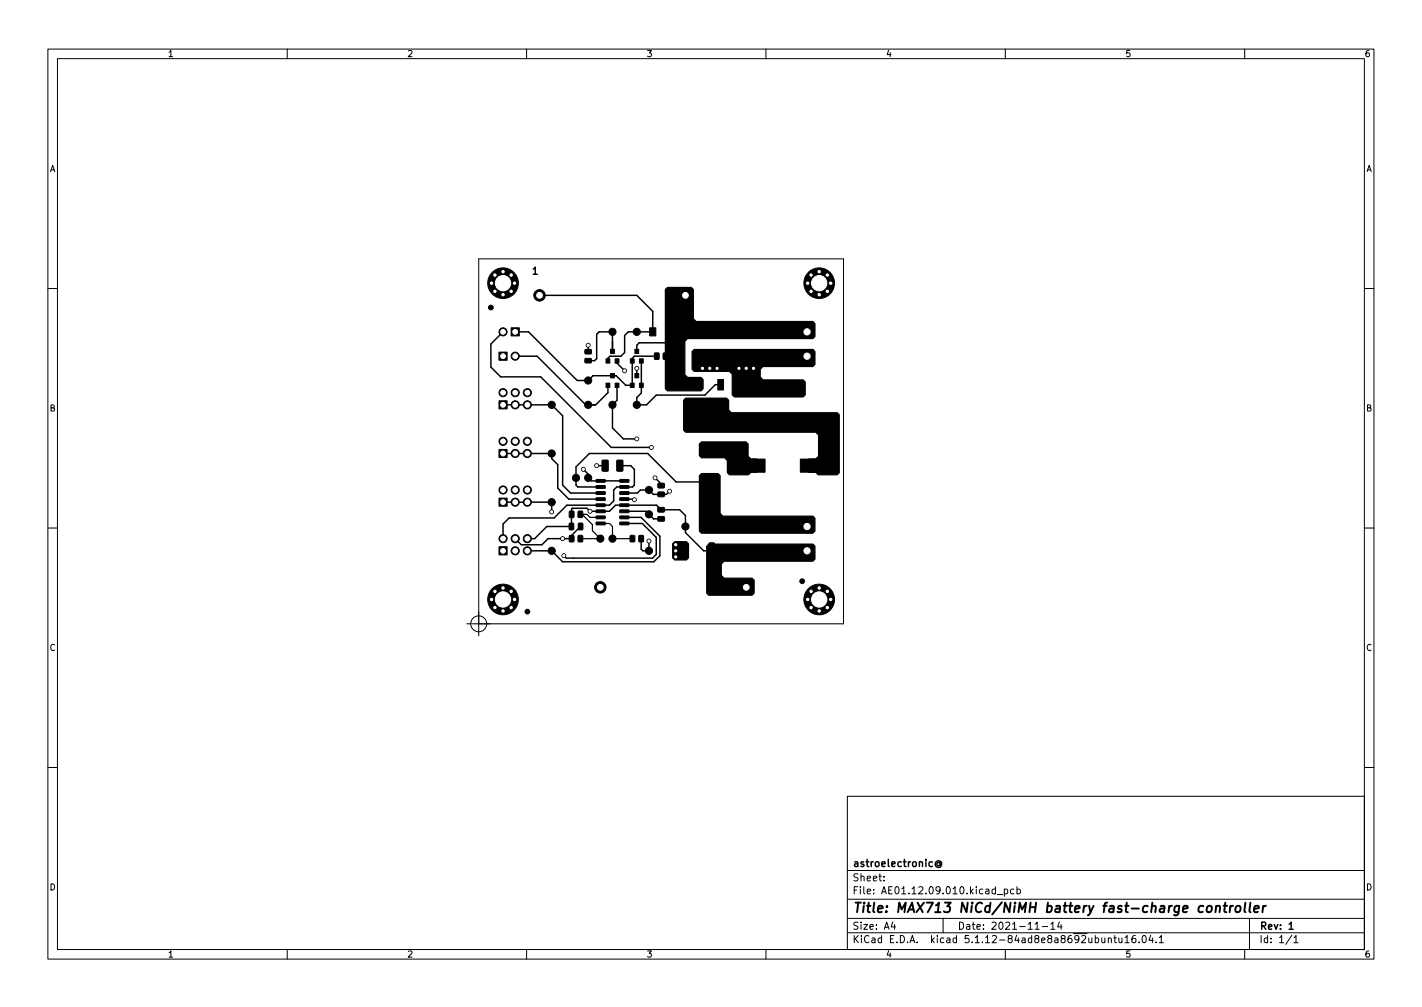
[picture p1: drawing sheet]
<svg xmlns="http://www.w3.org/2000/svg" width="297mm" height="210mm" viewBox="0 0 297 210" stroke-linecap="round" stroke-linejoin="round" font-family="sans-serif">
<defs><g id="words">
<text font-size="2.8" x="178" y="190.6">Title: MAX713 NiCd/NiMH battery fast-charge controller</text>
<g font-size="2.1">
<text x="111.2" y="57.3">1</text>
<text x="178" y="184">Sheet:</text>
<text x="178" y="181">astroelectronic@</text>
<text x="178" y="186.7">File: AE01.12.09.010.kicad_pcb</text>
<text x="178" y="196.9">KiCad E.D.A. kicad 5.1.12-84ad8e8a8692ubuntu16.04.1</text>
<text x="178" y="194.1">Size: A4</text>
<text x="200" y="194.1">Date: 2021-11-14</text>
<text x="263" y="194.1">Rev: 1</text>
<text x="263" y="196.9">Id: 1/1</text>
</g>
<g font-size="1.8">
<text x="35" y="11.9">1</text>
<text x="85" y="11.9">2</text>
<text x="135" y="11.9">3</text>
<text x="185" y="11.9">4</text>
<text x="235" y="11.9">5</text>
<text x="285" y="11.9">6</text>
<text x="10.3" y="35.9">A</text>
<text x="285.3" y="35.9">A</text>
<text x="10.3" y="85.9">B</text>
<text x="285.3" y="85.9">B</text>
<text x="10.3" y="135.9">C</text>
<text x="285.3" y="135.9">C</text>
<text x="10.3" y="185.9">D</text>
<text x="285.3" y="185.9">D</text>
<text x="35" y="199.9">1</text>
<text x="85" y="199.9">2</text>
<text x="135" y="199.9">3</text>
<text x="185" y="199.9">4</text>
<text x="235" y="199.9">5</text>
<text x="285" y="199.9">6</text>
</g>
</g></defs>
<g fill="none" stroke="#000" stroke-width=".21">
<path d="M10 10.2h277v190.1h-277zM12 12.2h273v186.1h-273zM60 10.2v2M110 10.2v2M160 10.2v2M210 10.2v2M260 10.2v2M10 60.2h2M285 60.2h2M10 110.2h2M285 110.2h2M97.5 130.2h78.7v-76.2h-76.2v78.7"/>
<path d="M10 160.2h2M177 166.3h108v32h-108zM285 160.2h2M60 198.3v2M110 198.3v2M160 198.3v2M177 194.8h108M177 191.8h108M177 187.8h108M177 181.8h108M184.6 183.8v.1M184.6 183v.1"/>
<path d="M186.5 192.5l-.4 1h1M186.9 193v1M197 191.8v3M208.3 186.8h1.1M209.8 185.7l.4-.1 .3 .3-.1 .7h-.6M209.8 185.6v1.5M210 198.3v2M211.8 185.7l-.4-.1-.3 .3 .1 .7h.6M212.4 185.7l.5-.1 .2 .3-.1 .7h-.6M212.4 185.1v1.5M216.2 194h.9M217.7 193.5h1.2"/>
<path d="M219.5 193l.4-.5v1.5M219.5 194h.9M221.3 192.5l-.4 1h1M221.6 193v1M231.5 196l.2-.2 .4 .1v.9M231.5 195.8v1M232.6 195.8h.6M232.9 195.3v1.3l.3 .2M233.7 195.8l.1 1h.3l.3-.1M234.4 195.8v1M235 195.8l.4-.5v1.5M235 196.8h.9"/>
<path d="M237.1 195.3l-.4 .1a1.01 1.01 0 0 0 0 1.4l.5-.1 .1-.5-.3-.3-.4 .1-.2 .2M237.9 196.7v.1M238.8 195.4l.1-.1a.8 .8 0 0 1 .6 .8 .8 .8 0 0 1-.6 .7 1 1 0 0 1-.1-1.4zM240.4 195.3l-.4 1h.9M240.7 195.8v1M241.5 196.7v.1M242.1 195.8l.5-.5v1.5M242.1 196.8h.9M260 198.3v2M261 191.8v6.5M269.9 195.3l-1.3 1.9M270.3 195.8l.4-.5v1.5"/>
<path d="M270.3 196.8h.8"/>
<circle cx="100" cy="130.2" r="1.67"/>
</g>
<g fill="none" stroke="#000" stroke-width=".3">
<path d="M105.1 69.3l-2.6 2.5v4.9l2.1 2h8.4l14.7 14.7h8.4M107.6 74.4h4.6l10.2 10.1h2.1l2.5-2.5v-1.6M107.6 69.3h2.8l10.2 10.1h2.3l1-1h4.8l2 2h1.4v-5.6l.4-.4h4.7M112.7 61.7h20.3l3.3 3.3v4.3h-5.1l-.7 .8v3.5l-.8 .8h-2.3l-.4 .4v.6M122.9 72.1v1.3M127.9 73.4v-4.1h-2.8l-.5 .5v5.1l-.4 .4h-1.3M128.9 75.4v.4l1.6 1.6M133 73.4v-1.3l.5-.5h5.9l.7 .7v2.1h-1.1M133 76.9v1.5M134 75.4v6.7l-1 .9v1.5h2.1l2-2h10.1l2.2-2.2h1.1M105.1 94.7h10.1v1l1.3 1.3v4.9l2.3 2.3h6.7M105.1 84.5h10.1l2.3 2.3v14.5l1.7 1.6h6.3"/>
<path d="M121.8 98l1.1 1v.8l.6 .6h6.9M124.6 97.2h1.8M128.9 80.4v3.2l-1 .9v4.9l2.3 2.2h2.8M129.5 97.2h2.3l.7 .8v3.3l-.4 .4h-3.3l-.6 .6v2.3l-.9 .9h-8.9l-2.7 2.7h-9.3l-1.3 1.2v3.1M136.8 99.8l1.3 1.2v.4M105.1 104.8h10.1v2.1M110.2 112.5h1.5l2.5-2.6h5.2v-3.6l.2-.2h3l.6 .7h4.1l1.3-1.3h8.5l1 .9h3.9l1.2 1.2v3.6l3.8 3.8h1.7M121.3 109.9l-1.9 1.9v.7h-4.9l-1.3 1.2h-4.3l-1.3-1.2M130.4 104.2h2l.1 .1M130.4 106.8h4.5l1.6 1.5h1.6M130.4 108h3.5l3.9 4v4l-1.2 1.3h-19.1l-2.3-2.3h-5M130.4 109.3h3.8l2.9 2.9v3.6l-.8 .7h-18l-.5-.5"/>
<path d="M133.9 112.5v2.2l.4 .3h1.3v-2M139.9 102.6l-.7 .6h-2.7l-.9-.9h-1.8l-.7 .6h-2.7M148.3 100.6h-7.1l-5.9-5.9h-12.2l-2.8 2.8v3.8l.4 .4h4.8M196.3 180.2a.36 .36 0 0 0-.5 0 .36 .36 0 0 0 0 .5 .36 .36 0 0 0 .5-.1M196.3 180.1v.5l.2 .1a.64 .64 0 0 0-.4-1 .64 .64 0 0 0-.8 .7 .72 .72 0 0 0 .5 .7 .72 .72 0 0 0 .8-.2M269.3 193l.4-.5v1.5M269.3 194h.8"/>
</g>
<g fill="none" stroke="#000" stroke-width=".4">
<path d="M252.2 189.3l.1-.1a.5 .5 0 0 1 .9 .3l-.1 .6-.2 .3a.5 .5 0 0 1-.9-.3zM254 189.3l.3-.2 .5 .1-.1 1.3M254.1 189.1l-.2 1.4M255.6 189.1h.7M256 188.5l-.3 1.7 .1 .2 .4 .1M257 189.1l-.2 1.4M257.6 189.1l-.4 .1-.2 .3M258.2 189.3l.1-.1a.5 .5 0 0 1 .9 .3l-.1 .6-.2 .3a.5 .5 0 0 1-.9-.3zM260.1 188.5l-.2 1.7 .3 .3M261.2 188.5l-.2 1.7 .2 .3M262 189.8l1-.2-.1-.4-.6-.1-.3 .3v1h.8M263.9 189.1l-.2 1.4"/>
<path d="M264.4 189.1l-.4 .1-.2 .3"/>
</g>
<g fill="#000" stroke="#000" stroke-width=".21">
<path d="M104.2 73.5h1.7v1.7h-1.7zM106.8 68.4h1.7v1.7h-1.7zM122.2 74.9h1.3v.8l-1.2 .1zM122.2 73h1.3v.8l-1.2 .1zM126.6 74.9h.8v.9h-.8zM127.5 78h.8v.9h-.8zM127.5 72.9h.8v.9h-.8zM128.5 74.9h.8v.9h-.8zM131.7 74.9h.8v.9h-.8zM132.6 72.9h.8v.9h-.8zM132.6 78h.8v.9h-.8zM133.6 74.9h.8v.9h-.8z"/>
<path d="M135.7 68.4h1.3v1.7h-1.3zM136.7 73.7l1 .1-.1 1.2h-.9zM139.2 68.4h1.3v1.7h-1.3zM138.6 73.7l.9 .1-.1 1.2h-.9zM145.4 79.2h1.2v2.2h-1.2zM149.9 79.2h1.2v2.2h-1.2zM145.2 73.5l6.1-.1 .1 .3v2.1l-.2 .1h-5.9l-.2-.2zM145.2 67.8l6.1-.1 .1 .3v2.1l-.2 .1h-5.9l-.2-.2zM152.8 67.8l6.1-.1 .1 .3v2.1l-.2 .1h-5.9l-.2-.2zM152.8 73.5l6.1-.1 .1 .3v2.1l-.2 .1h-5.9l-.2-.2zM164.4 79.9h3.3v2.5h-3.3zM167.3 73.1h2.6v2.6h-2.6z"/>
<path d="M104.2 83.7h1.7v1.7h-1.7zM104.2 93.8h1.7v1.7h-1.7zM125.8 96.1h1l.2 .1 .1 2-.2 .2h-.9l-.2-.1zM126.6 80h.8v.9h-.8zM128.5 80h.8v.9h-.8zM128.9 96.1h1l.2 .1v2l-.1 .2h-1l-.2-.1zM131.7 80h.8v.9h-.8zM133.6 80h.8v.9h-.8zM145.4 83.4h5.8v6.4h-5.8zM146.6 92.6h3.3v2.5h-3.3zM146.6 99.4h3.3v2.5h-3.3zM156.6 95.9h3.2v2.7h-3.2z"/>
<path d="M164.4 86.7h3.3v2.5h-3.3zM167.2 95.9h3.2v2.7h-3.2zM104.2 104h1.7v1.7h-1.7zM104.2 114.2h1.7v1.7h-1.7zM118.9 109.3l.7-.1 .2 .1 .1 1.1-.2 .2-.6 .1-.2-.2zM119 111.8l.9 .1-.1 1.2h-.9zM119 106.8h.9l-.1 1.2h-.9zM120.8 111.8l.9 .1-.1 1.2h-.8zM120.8 106.8h.9l-.1 1.2h-.8zM120.8 109.3l.7-.1 .2 .1 .1 1.1-.2 .2-.6 .1-.2-.2zM124.5 100.1h1.8l.1 .5-.1 .1h-1.7zM124.5 101.4h1.8l.1 .5-.1 .1h-1.7z"/>
<path d="M124.5 102.7l1.8-.1 .1 .5-.1 .1h-1.7zM124.5 104l1.8-.1 .1 .5-.1 .1h-1.7zM124.5 105.2h1.8l.1 .5-.1 .1h-1.7zM124.5 106.5h1.8l.1 .4-.1 .2h-1.7zM124.5 107.8l1.8-.1 .1 .5-.1 .1h-1.7zM124.5 109h1.8l.1 .5-.1 .1h-1.7zM129.5 109h1.8l.1 .5-.1 .1h-1.7zM129.5 107.8l1.8-.1 .1 .5-.1 .1h-1.7zM129.5 106.5h1.8l.1 .4-.1 .2h-1.7zM129.5 105.2h1.8l.1 .5-.1 .1h-1.7zM129.5 104l1.8-.1 .1 .5-.1 .1h-1.7zM129.5 102.7l1.8-.1 .1 .5-.1 .1h-1.7z"/>
<path d="M129.5 101.4h1.8l.1 .5-.1 .1h-1.7zM129.5 100.1h1.8l.1 .5-.1 .1h-1.7zM131.7 111.8l.9 .1-.1 1.2h-.9zM133.5 111.8l.9 .1-.1 1.2h-.8zM137.5 101l1.2-.1 .1 .9-1.3 .1zM137.5 102.8h1.2l.1 .8-1.3 .1zM137.4 107.9h1.3l.1 .2v.6l-.2 .1h-1.1l-.1-.2zM137.4 106h1.3l.1 .2v.6l-.2 .1h-1.1l-.1-.2zM142.2 113.4l.9-.1 .3 .2v3l-.2 .2h-.9l-.1-.2zM148.1 113.4l1-.1 .2 .2v3l-.2 .2h-.8l-.2-.2zM152.8 108.4h6.1l.1 .2v2.1l-.2 .2-5.9-.1-.2-.2zM152.8 114.1h6.1l.1 .2v2.1l-.2 .2-5.9-.1-.2-.2z"/>
<path d="M167.3 113.7h2.6v2.6h-2.6z"/>
<circle cx="102.7" cy="59.1" r=".4"/>
<circle cx="103.4" cy="57.4" r=".4"/>
<circle cx="105.1" cy="59.1" r="3.2"/>
<circle cx="105.1" cy="56.7" r=".4"/>
<circle cx="106.8" cy="57.4" r=".4"/>
<circle cx="107.5" cy="59.1" r=".4"/>
<circle cx="168.7" cy="59.1" r=".4"/>
<circle cx="169.4" cy="57.4" r=".4"/>
<circle cx="171.1" cy="59.1" r="3.2"/>
<circle cx="171.1" cy="56.7" r=".4"/>
<circle cx="172.8" cy="57.4" r=".4"/>
<circle cx="173.5" cy="59.1" r=".4"/>
<circle cx="102.5" cy="64.2" r=".5"/>
<circle cx="103.4" cy="60.8" r=".4"/>
<circle cx="105.1" cy="69.3" r=".85"/>
<circle cx="105.1" cy="61.5" r=".4"/>
<circle cx="106.8" cy="60.8" r=".4"/>
<circle cx="107.6" cy="74.4" r=".85"/>
<circle cx="112.7" cy="61.7" r="1.2"/>
<circle cx="122.9" cy="79.4" r=".75"/>
<circle cx="122.9" cy="72.1" r=".41"/>
<circle cx="127.9" cy="69.3" r=".75"/>
<circle cx="130.5" cy="77.4" r=".41"/>
<circle cx="133" cy="69.3" r=".75"/>
<circle cx="133" cy="76.9" r=".41"/>
<circle cx="143.2" cy="61.7" r="1.2"/>
<circle cx="143.2" cy="69.3" r=".75"/>
<circle cx="146.7" cy="76.9" r=".41"/>
<circle cx="148.3" cy="76.9" r=".41"/>
<circle cx="149.8" cy="76.9" r=".41"/>
<circle cx="154.4" cy="76.9" r=".41"/>
<circle cx="155.9" cy="79.4" r=".75"/>
<circle cx="155.9" cy="76.9" r=".41"/>
<circle cx="157.4" cy="76.9" r=".41"/>
<circle cx="168.6" cy="69.3" r="1.3"/>
<circle cx="169.4" cy="60.8" r=".4"/>
<circle cx="171.1" cy="61.5" r=".4"/>
<circle cx="172.8" cy="60.8" r=".4"/>
<circle cx="105.1" cy="92.1" r=".85"/>
<circle cx="105.1" cy="82" r=".85"/>
<circle cx="107.6" cy="92.1" r=".85"/>
<circle cx="107.6" cy="94.7" r=".85"/>
<circle cx="107.6" cy="84.5" r=".85"/>
<circle cx="107.6" cy="82" r=".85"/>
<circle cx="110.2" cy="84.5" r=".85"/>
<circle cx="110.2" cy="82" r=".85"/>
<circle cx="110.2" cy="94.7" r=".85"/>
<circle cx="110.2" cy="92.1" r=".85"/>
<circle cx="115.2" cy="94.7" r=".75"/>
<circle cx="115.2" cy="84.5" r=".75"/>
<circle cx="120.3" cy="99.8" r=".75"/>
<circle cx="121.8" cy="98" r=".41"/>
<circle cx="122.9" cy="84.5" r=".75"/>
<circle cx="122.9" cy="99.8" r=".75"/>
<circle cx="124.6" cy="97.2" r=".41"/>
<circle cx="127.9" cy="84.5" r=".75"/>
<circle cx="133" cy="84.5" r=".75"/>
<circle cx="133" cy="91.6" r=".41"/>
<circle cx="136.1" cy="93.4" r=".41"/>
<circle cx="136.8" cy="99.8" r=".41"/>
<circle cx="153.3" cy="97.2" r=".75"/>
<circle cx="173.7" cy="97.2" r=".75"/>
<circle cx="105.1" cy="112.5" r=".85"/>
<circle cx="105.1" cy="102.3" r=".85"/>
<circle cx="107.6" cy="112.5" r=".85"/>
<circle cx="107.6" cy="102.3" r=".85"/>
<circle cx="107.6" cy="104.8" r=".85"/>
<circle cx="107.6" cy="115" r=".85"/>
<circle cx="110.2" cy="102.3" r=".85"/>
<circle cx="110.2" cy="104.8" r=".85"/>
<circle cx="110.2" cy="115" r=".85"/>
<circle cx="110.2" cy="112.5" r=".85"/>
<circle cx="115.2" cy="104.8" r=".75"/>
<circle cx="115.2" cy="115" r=".75"/>
<circle cx="115.2" cy="106.9" r=".41"/>
<circle cx="117.5" cy="112.5" r=".41"/>
<circle cx="117.8" cy="116" r=".41"/>
<circle cx="123.2" cy="106.8" r=".41"/>
<circle cx="125.4" cy="112.5" r=".75"/>
<circle cx="127.9" cy="112.5" r=".75"/>
<circle cx="132.5" cy="104.3" r=".41"/>
<circle cx="135.6" cy="115" r=".75"/>
<circle cx="135.6" cy="102.3" r=".75"/>
<circle cx="135.6" cy="107.4" r=".75"/>
<circle cx="135.6" cy="113" r=".41"/>
<circle cx="139.9" cy="102.6" r=".41"/>
<circle cx="141.1" cy="115" r=".41"/>
<circle cx="141.1" cy="113.7" r=".41"/>
<circle cx="141.1" cy="116.3" r=".41"/>
<circle cx="143.2" cy="109.9" r=".75"/>
<circle cx="168.6" cy="109.9" r="1.3"/>
<circle cx="102.7" cy="125.2" r=".4"/>
<circle cx="103.4" cy="126.9" r=".4"/>
<circle cx="103.4" cy="123.5" r=".4"/>
<circle cx="105.1" cy="125.2" r="3.2"/>
<circle cx="105.1" cy="122.8" r=".4"/>
<circle cx="105.1" cy="127.6" r=".4"/>
<circle cx="106.8" cy="126.9" r=".4"/>
<circle cx="106.8" cy="123.5" r=".4"/>
<circle cx="107.5" cy="125.2" r=".4"/>
<circle cx="110.2" cy="127.7" r=".5"/>
<circle cx="125.4" cy="122.6" r="1.2"/>
<circle cx="155.9" cy="122.6" r="1.2"/>
<circle cx="167.6" cy="121.4" r=".5"/>
<circle cx="168.7" cy="125.2" r=".4"/>
<circle cx="169.4" cy="126.9" r=".4"/>
<circle cx="169.4" cy="123.5" r=".4"/>
<circle cx="171.1" cy="125.2" r="3.2"/>
<circle cx="171.1" cy="127.6" r=".4"/>
<circle cx="171.1" cy="122.8" r=".4"/>
<circle cx="172.8" cy="126.9" r=".4"/>
<circle cx="172.8" cy="123.5" r=".4"/>
<circle cx="173.5" cy="125.2" r=".4"/>
</g>
<path d="M121.2 107.4h1.4l.6 .6h2.3M121.6 107.4l2.1 2.1v1.3l1.7 1.7h-4.2M125.5 109.3h1.8l.6 .6v2.6h4.2M155.9 109.6l-.3 .3" fill="none" stroke="#000" stroke-width=".25"/>
<path d="M139 60.5l.4-.5h5l.4 .5v6l.6 .6h24.4l.4 .5v2.7l-.4 .4h-26.2l-.5 .6v6.9l.6 .6h2.7l.5 .4v2l-.5 .4h-7l-.4-.4zM144.6 73.4l.4-.4h24.8l.4 .4v2.7l-.4 .4h-10.4l-.6 .6v1.6l.6 .6h8.4l.4 .5v2.6l-.4 .5h-14.4l-.4-.5-.1-4.3-.6-.6h-7.3l-.4-.4zM146.1 99.3l.4-.4h3.5l.4 .4v7.8l.6 .7h18.8l.4 .4v2.7l-.4 .4h-23.3l-.4-.4zM143.2 83.1h8.6l.4 .5v2l.6 .6h22.1l.4 .4v12.1l-.4 .4h-4l-.5-.5h-1.4v-2.8h1.4l.6-.6v-4.3l-.6-.7h-27.2l-.4-.4v-6.2zM146.5 92.3h9.3l.5 .4v2.6l.5 .5h1.2v2.8h-1.2l-.5 .5h-3.9l-.5-.4v-2.5l-.5-.6h-4.9l-.4-.5v-2.4zM140.5 113.5l.4-.4h2.5l.4 .4v3l-.4 .4h-2.5l-.4-.4zM147.6 114l.5-.4h21.7l.4 .4v2.7l-.4 .5h-18.5l-.6 .6v2.4l.6 .5h5.8l.4 .5v2.6l-.4 .5h-9l-.5-.5z" fill="#000" stroke="#000" stroke-width=".25"/>
<g fill="#fff" stroke="#fff" stroke-width=".21">
<circle cx="133" cy="76.9" r=".23"/>
<circle cx="132.5" cy="104.3" r=".23"/>
<circle cx="141.1" cy="115" r=".23"/>
<circle cx="155.9" cy="76.9" r=".23"/>
<circle cx="154.4" cy="76.9" r=".23"/>
<circle cx="157.4" cy="76.9" r=".23"/>
<circle cx="148.3" cy="76.9" r=".23"/>
<circle cx="149.8" cy="76.9" r=".23"/>
<circle cx="146.7" cy="76.9" r=".23"/>
<circle cx="141.1" cy="113.7" r=".23"/>
<circle cx="141.1" cy="116.3" r=".23"/>
<circle cx="123.2" cy="106.8" r=".23"/>
<circle cx="124.6" cy="97.2" r=".23"/>
<circle cx="117.5" cy="112.5" r=".23"/>
<circle cx="121.8" cy="98" r=".23"/>
<circle cx="122.9" cy="72.1" r=".23"/>
<circle cx="130.5" cy="77.4" r=".23"/>
<circle cx="135.6" cy="113" r=".23"/>
<circle cx="115.2" cy="106.9" r=".23"/>
<circle cx="117.8" cy="116" r=".23"/>
<circle cx="133" cy="91.6" r=".23"/>
<circle cx="136.8" cy="99.8" r=".23"/>
<circle cx="139.9" cy="102.6" r=".23"/>
<circle cx="136.1" cy="93.4" r=".23"/>
<circle cx="143.2" cy="61.7" r=".6"/>
<circle cx="112.7" cy="61.7" r=".6"/>
<circle cx="172.8" cy="57.4" r=".25"/>
<circle cx="171.1" cy="56.7" r=".25"/>
<circle cx="169.4" cy="57.4" r=".25"/>
<circle cx="168.7" cy="59.1" r=".25"/>
<circle cx="169.4" cy="60.8" r=".25"/>
<circle cx="171.1" cy="61.5" r=".25"/>
<circle cx="172.8" cy="60.8" r=".25"/>
<circle cx="173.5" cy="59.1" r=".25"/>
<circle cx="171.1" cy="59.1" r="1.6"/>
<circle cx="172.8" cy="123.5" r=".25"/>
<circle cx="171.1" cy="122.8" r=".25"/>
<circle cx="169.4" cy="123.5" r=".25"/>
<circle cx="168.7" cy="125.2" r=".25"/>
<circle cx="169.4" cy="126.9" r=".25"/>
<circle cx="171.1" cy="127.6" r=".25"/>
<circle cx="172.8" cy="126.9" r=".25"/>
<circle cx="173.5" cy="125.2" r=".25"/>
<circle cx="171.1" cy="125.2" r="1.6"/>
<circle cx="106.8" cy="123.5" r=".25"/>
<circle cx="105.1" cy="122.8" r=".25"/>
<circle cx="103.4" cy="123.5" r=".25"/>
<circle cx="102.7" cy="125.2" r=".25"/>
<circle cx="103.4" cy="126.9" r=".25"/>
<circle cx="105.1" cy="127.6" r=".25"/>
<circle cx="106.8" cy="126.9" r=".25"/>
<circle cx="107.5" cy="125.2" r=".25"/>
<circle cx="105.1" cy="125.2" r="1.6"/>
<circle cx="106.8" cy="57.4" r=".25"/>
<circle cx="105.1" cy="56.7" r=".25"/>
<circle cx="103.4" cy="57.4" r=".25"/>
<circle cx="102.7" cy="59.1" r=".25"/>
<circle cx="103.4" cy="60.8" r=".25"/>
<circle cx="105.1" cy="61.5" r=".25"/>
<circle cx="106.8" cy="60.8" r=".25"/>
<circle cx="107.5" cy="59.1" r=".25"/>
<circle cx="105.1" cy="59.1" r="1.6"/>
<circle cx="168.6" cy="74.4" r=".65"/>
<circle cx="168.6" cy="69.3" r=".65"/>
<circle cx="168.6" cy="109.9" r=".65"/>
<circle cx="168.6" cy="115" r=".65"/>
<circle cx="105.1" cy="74.4" r=".5"/>
<circle cx="107.6" cy="74.4" r=".5"/>
<circle cx="105.1" cy="69.3" r=".5"/>
<circle cx="107.6" cy="69.3" r=".5"/>
<circle cx="110.2" cy="82" r=".5"/>
<circle cx="110.2" cy="84.5" r=".5"/>
<circle cx="107.6" cy="82" r=".5"/>
<circle cx="107.6" cy="84.5" r=".5"/>
<circle cx="105.1" cy="82" r=".5"/>
<circle cx="105.1" cy="84.5" r=".5"/>
<circle cx="105.1" cy="94.7" r=".5"/>
<circle cx="105.1" cy="92.1" r=".5"/>
<circle cx="107.6" cy="94.7" r=".5"/>
<circle cx="107.6" cy="92.1" r=".5"/>
<circle cx="110.2" cy="94.7" r=".5"/>
<circle cx="110.2" cy="92.1" r=".5"/>
<circle cx="110.2" cy="102.3" r=".5"/>
<circle cx="110.2" cy="104.8" r=".5"/>
<circle cx="107.6" cy="102.3" r=".5"/>
<circle cx="107.6" cy="104.8" r=".5"/>
<circle cx="105.1" cy="102.3" r=".5"/>
<circle cx="105.1" cy="104.8" r=".5"/>
<circle cx="105.1" cy="115" r=".5"/>
<circle cx="105.1" cy="112.5" r=".5"/>
<circle cx="107.6" cy="115" r=".5"/>
<circle cx="107.6" cy="112.5" r=".5"/>
<circle cx="110.2" cy="115" r=".5"/>
<circle cx="110.2" cy="112.5" r=".5"/>
<circle cx="125.4" cy="122.6" r=".6"/>
<circle cx="155.9" cy="122.6" r=".6"/>
</g>
<use href="#words"/>
</svg>
